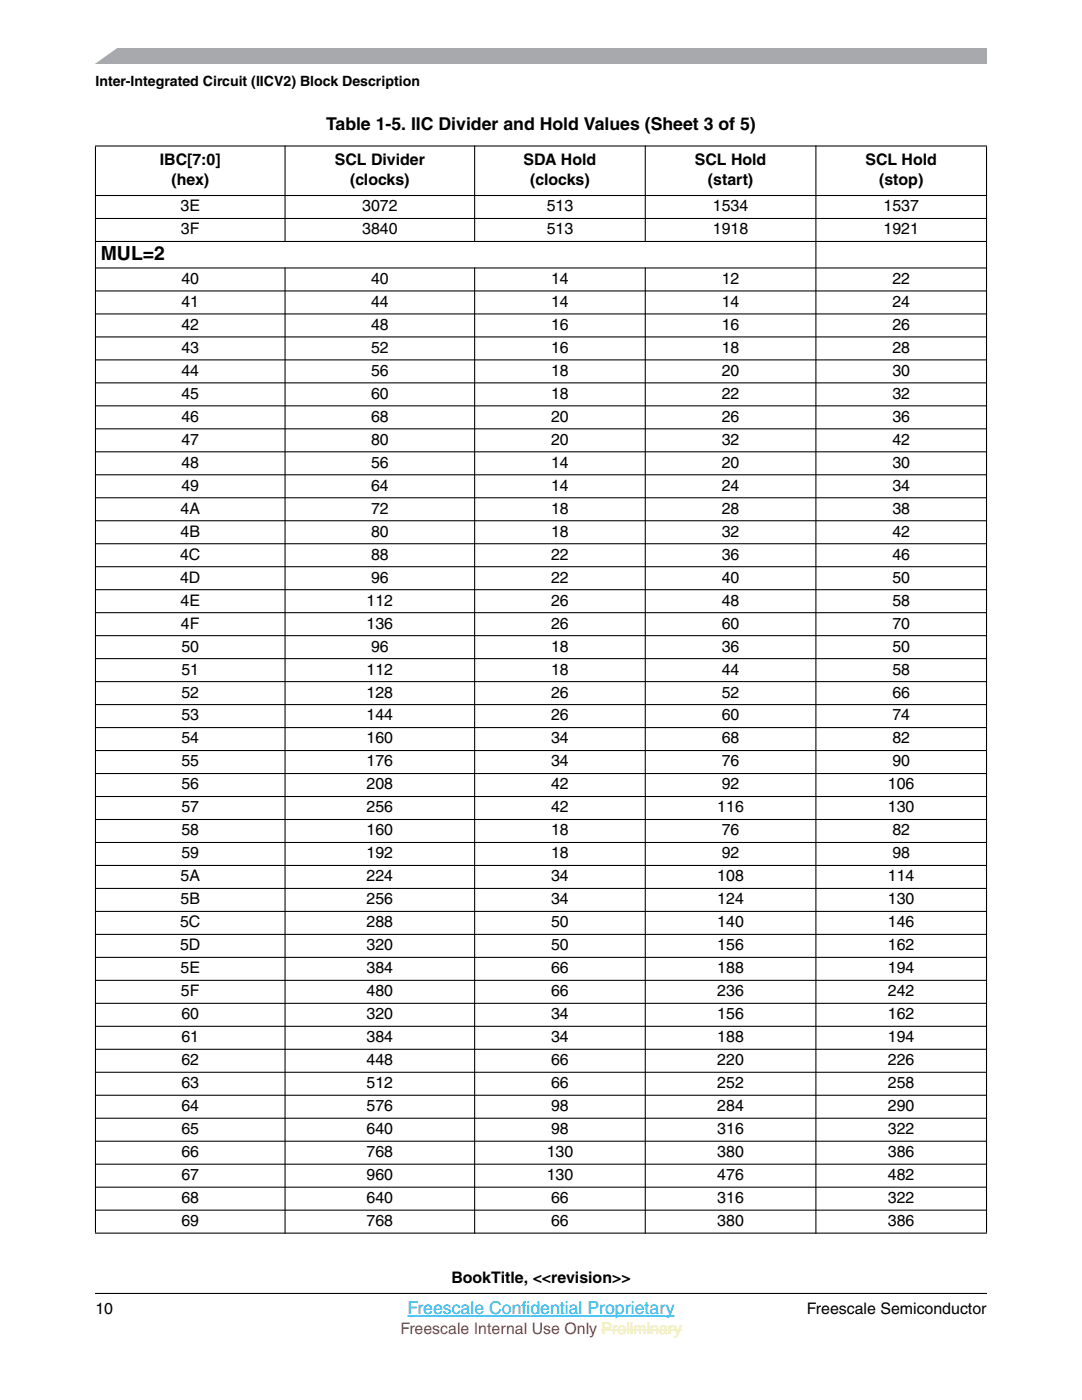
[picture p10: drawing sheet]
<svg xmlns="http://www.w3.org/2000/svg" width="216mm" height="279mm" viewBox="0 0 216 279" stroke-linecap="round" stroke-linejoin="round" font-family="sans-serif">
<defs><g id="words">
<text font-size="3.9" x="20.1" y="51.8">MUL=2</text>
<text font-size="3.5" x="65.1" y="25.8">Table 1-5. IIC Divider and Hold Values (Sheet 3 of 5)</text>
<g font-size="3.5" fill="#00aeef">
<text x="81.3" y="262.3">Freescale Confdential Proprietary</text>
<text x="104.1" y="262.3">i</text>
</g>
<g font-size="3.2">
<text x="31.9" y="33">IBC[7:0]</text>
<text x="66.8" y="33">SCL Divider</text>
<text x="104.5" y="33">SDA Hold</text>
<text x="138.6" y="33">SCL Hold</text>
<text x="172.7" y="33">SCL Hold</text>
<text x="34.2" y="36.9">(hex)</text>
<text x="69.9" y="36.9">(clocks)</text>
<text x="105.8" y="36.9">(clocks)</text>
<text x="141.3" y="36.9">(start)</text>
<text x="175.4" y="36.9">(stop)</text>
<text x="36" y="42.2">3E</text>
<text x="36.1" y="46.8">3F</text>
<text x="72.3" y="46.8">3840</text>
<text x="72.3" y="42.2">3072</text>
<text x="109.1" y="46.8">513</text>
<text x="109.1" y="42.2">513</text>
<text x="142.3" y="46.8">1918</text>
<text x="142.3" y="42.2">1534</text>
<text x="176.3" y="46.8">1921</text>
<text x="176.3" y="42.2">1537</text>
<text x="36.2" y="56.7">40</text>
<text x="74" y="56.7">40</text>
<text x="110" y="56.7">14</text>
<text x="144" y="56.7">12</text>
<text x="178.1" y="56.7">22</text>
<text x="36.2" y="61.2">41</text>
<text x="36.2" y="65.8">42</text>
<text x="74" y="61.2">44</text>
<text x="74" y="65.8">48</text>
<text x="110" y="61.2">14</text>
<text x="110" y="65.8">16</text>
<text x="144" y="61.2">14</text>
<text x="144" y="65.8">16</text>
<text x="178.1" y="61.2">24</text>
<text x="178.1" y="65.8">26</text>
<text x="36.2" y="70.4">43</text>
<text x="74" y="70.4">52</text>
<text x="110" y="70.4">16</text>
<text x="144" y="70.4">18</text>
<text x="178.1" y="70.4">28</text>
<text x="36.2" y="75">44</text>
<text x="74" y="75">56</text>
<text x="110" y="75">18</text>
<text x="144" y="75">20</text>
<text x="178.1" y="75">30</text>
<text x="36.2" y="79.6">45</text>
<text x="74" y="79.6">60</text>
<text x="110" y="79.6">18</text>
<text x="144" y="79.6">22</text>
<text x="178.1" y="79.6">32</text>
<text x="36.2" y="84.2">46</text>
<text x="36.2" y="88.8">47</text>
<text x="74" y="84.2">68</text>
<text x="74" y="88.8">80</text>
<text x="110" y="84.2">20</text>
<text x="110" y="88.8">20</text>
<text x="144" y="84.2">26</text>
<text x="144" y="88.8">32</text>
<text x="178.1" y="84.2">36</text>
<text x="178.1" y="88.8">42</text>
<text x="36.2" y="93.3">48</text>
<text x="74" y="93.3">56</text>
<text x="110" y="93.3">14</text>
<text x="144" y="93.3">20</text>
<text x="178.1" y="93.3">30</text>
<text x="36.2" y="97.9">49</text>
<text x="74" y="97.9">64</text>
<text x="110" y="97.9">14</text>
<text x="144" y="97.9">24</text>
<text x="178.1" y="97.9">34</text>
<text x="36" y="102.5">4A</text>
<text x="36" y="107.1">4B</text>
<text x="74" y="102.5">72</text>
<text x="74" y="107.1">80</text>
<text x="110" y="102.5">18</text>
<text x="110" y="107.1">18</text>
<text x="144" y="102.5">28</text>
<text x="144" y="107.1">32</text>
<text x="178.1" y="102.5">38</text>
<text x="178.1" y="107.1">42</text>
<text x="35.9" y="111.7">4C</text>
<text x="74" y="111.7">88</text>
<text x="110" y="111.7">22</text>
<text x="144" y="111.7">36</text>
<text x="178.1" y="111.7">46</text>
<text x="35.9" y="116.3">4D</text>
<text x="74" y="116.3">96</text>
<text x="110" y="116.3">22</text>
<text x="144" y="116.3">40</text>
<text x="178.1" y="116.3">50</text>
<text x="36" y="120.9">4E</text>
<text x="36.1" y="125.4">4F</text>
<text x="73.1" y="125.4">136</text>
<text x="73.1" y="120.9">112</text>
<text x="110" y="125.4">26</text>
<text x="110" y="120.9">26</text>
<text x="144" y="120.9">48</text>
<text x="144" y="125.4">60</text>
<text x="178.1" y="120.9">58</text>
<text x="178.1" y="125.4">70</text>
<text x="36.2" y="130">50</text>
<text x="74" y="130">96</text>
<text x="110" y="130">18</text>
<text x="144" y="130">36</text>
<text x="178.1" y="130">50</text>
<text x="36.2" y="134.6">51</text>
<text x="73.1" y="134.6">112</text>
<text x="110" y="134.6">18</text>
<text x="144" y="134.6">44</text>
<text x="178.1" y="134.6">58</text>
<text x="36.2" y="139.2">52</text>
<text x="36.2" y="143.8">53</text>
<text x="73.1" y="139.2">128</text>
<text x="73.1" y="143.8">144</text>
<text x="110" y="139.2">26</text>
<text x="110" y="143.8">26</text>
<text x="144" y="139.2">52</text>
<text x="144" y="143.8">60</text>
<text x="178.1" y="139.2">66</text>
<text x="178.1" y="143.8">74</text>
<text x="36.2" y="148.4">54</text>
<text x="73.1" y="148.4">160</text>
<text x="110" y="148.4">34</text>
<text x="144" y="148.4">68</text>
<text x="178.1" y="148.4">82</text>
<text x="36.2" y="153">55</text>
<text x="73.1" y="153">176</text>
<text x="110" y="153">34</text>
<text x="144" y="153">76</text>
<text x="178.1" y="153">90</text>
<text x="36.2" y="157.5">56</text>
<text x="73.1" y="157.5">208</text>
<text x="110" y="157.5">42</text>
<text x="144" y="157.5">92</text>
<text x="177.2" y="157.5">106</text>
<text x="36.2" y="162.1">57</text>
<text x="36.2" y="166.7">58</text>
<text x="73.1" y="162.1">256</text>
<text x="73.1" y="166.7">160</text>
<text x="110" y="162.1">42</text>
<text x="110" y="166.7">18</text>
<text x="143.1" y="162.1">116</text>
<text x="144" y="166.7">76</text>
<text x="177.2" y="162.1">130</text>
<text x="178.1" y="166.7">82</text>
<text x="36.2" y="171.3">59</text>
<text x="73.1" y="171.3">192</text>
<text x="110" y="171.3">18</text>
<text x="144" y="171.3">92</text>
<text x="178.1" y="171.3">98</text>
<text x="36" y="175.9">5A</text>
<text x="73.1" y="175.9">224</text>
<text x="110" y="175.9">34</text>
<text x="143.1" y="175.9">108</text>
<text x="177.2" y="175.9">114</text>
<text x="35.9" y="185.1">5C</text>
<text x="36" y="180.5">5B</text>
<text x="73.1" y="185.1">288</text>
<text x="73.1" y="180.5">256</text>
<text x="110" y="185.1">50</text>
<text x="110" y="180.5">34</text>
<text x="143.1" y="185.1">140</text>
<text x="143.1" y="180.5">124</text>
<text x="177.2" y="185.1">146</text>
<text x="177.2" y="180.5">130</text>
<text x="35.9" y="189.7">5D</text>
<text x="73.1" y="189.7">320</text>
<text x="110" y="189.7">50</text>
<text x="143.1" y="189.7">156</text>
<text x="177.2" y="189.7">162</text>
<text x="36" y="194.2">5E</text>
<text x="73.1" y="194.2">384</text>
<text x="110" y="194.2">66</text>
<text x="143.1" y="194.2">188</text>
<text x="177.2" y="194.2">194</text>
<text x="36.1" y="198.8">5F</text>
<text x="36.2" y="203.4">60</text>
<text x="73.1" y="198.8">480</text>
<text x="73.1" y="203.4">320</text>
<text x="110" y="198.8">66</text>
<text x="110" y="203.4">34</text>
<text x="143.1" y="198.8">236</text>
<text x="143.1" y="203.4">156</text>
<text x="177.2" y="198.8">242</text>
<text x="177.2" y="203.4">162</text>
<text x="36.2" y="208">61</text>
<text x="73.1" y="208">384</text>
<text x="110" y="208">34</text>
<text x="143.1" y="208">188</text>
<text x="177.2" y="208">194</text>
<text x="36.2" y="212.6">62</text>
<text x="73.1" y="212.6">448</text>
<text x="110" y="212.6">66</text>
<text x="143.1" y="212.6">220</text>
<text x="177.2" y="212.6">226</text>
<text x="36.2" y="217.2">63</text>
<text x="36.2" y="221.8">64</text>
<text x="73.1" y="217.2">512</text>
<text x="73.1" y="221.8">576</text>
<text x="110" y="217.2">66</text>
<text x="110" y="221.8">98</text>
<text x="143.1" y="217.2">252</text>
<text x="143.1" y="221.8">284</text>
<text x="177.2" y="217.2">258</text>
<text x="177.2" y="221.8">290</text>
<text x="36.2" y="226.3">65</text>
<text x="73.1" y="226.3">640</text>
<text x="110" y="226.3">98</text>
<text x="143.1" y="226.3">316</text>
<text x="177.2" y="226.3">322</text>
<text x="36.2" y="230.9">66</text>
<text x="73.1" y="230.9">768</text>
<text x="109.1" y="230.9">130</text>
<text x="143.1" y="230.9">380</text>
<text x="177.2" y="230.9">386</text>
<text x="36.2" y="235.5">67</text>
<text x="73.1" y="235.5">960</text>
<text x="109.1" y="235.5">130</text>
<text x="143.1" y="235.5">476</text>
<text x="177.2" y="235.5">482</text>
<text x="36.2" y="240.1">68</text>
<text x="36.2" y="244.7">69</text>
<text x="73.1" y="240.1">640</text>
<text x="73.1" y="244.7">768</text>
<text x="110" y="240.1">66</text>
<text x="110" y="244.7">66</text>
<text x="143.1" y="240.1">316</text>
<text x="143.1" y="244.7">380</text>
<text x="177.2" y="240.1">322</text>
<text x="177.2" y="244.7">386</text>
<text x="90.1" y="256.1">BookTitle, &lt;&lt;revision&gt;&gt;</text>
<text x="19" y="262.3">10</text>
<text x="161" y="262.3">Freescale Semiconductor</text>
</g>
<text font-size="3.2" fill="#ed1c24" x="79.9" y="266.2">Freescale Internal Use Only Preliminary</text>
<text font-size="2.8" x="19" y="17.2">Inter-Integrated Circuit (IICV2) Block Description</text>
</g></defs>
<path d="M19 9.5h177.8v3.2h-177.8z" fill="#a7a9ac"/>
<g fill="#fff">
<path d="M17.1 9.2h6.8l-5.3 3.8h-1.5z"/>
<path d="M19 258.1h177.8z"/>
</g>
<path d="M19 257.2h177.8v2.3h-177.8z" fill="#fff"/>
<path d="M19 258.1h177.8" fill="none" stroke="#000" stroke-width=".21"/>
<path d="M81.3 262.6h53.3" fill="none" stroke="#00aeef" stroke-width=".21"/>
<path d="M120 265.4h16" fill="none" stroke="#fff200" stroke-width=".2"/>
<g fill="#000" stroke="#000" stroke-width=".21">
<path d="M19 29.1h177.9zM19 39h177.9zM56.9 29.1v19.2zM94.7 29.1v19.2zM128.8 29.1v19.2zM19 43.6h177.9zM19 48.2h177.9zM19 53.5h177.9zM19 58.1h177.9zM19 62.7h177.9zM19 67.2h177.9zM19 71.8h177.9z"/>
<path d="M19 76.4h177.9zM19 81h177.9zM19 85.6h177.9zM19 90.2h177.9zM19 94.8h177.9zM19 99.3h177.9zM19 103.9h177.9zM19 108.5h177.9zM19 113.1h177.9zM19 117.7h177.9zM19 122.3h177.9zM19 126.9h177.9z"/>
<path d="M19 131.4h177.9zM19 136h177.9zM19 140.6h177.9zM19 145.2h177.9zM19 149.8h177.9zM19 154.4h177.9zM19 159h177.9zM19 163.5h177.9zM19 168.1h177.9zM19 172.7h177.9zM19 177.3h177.9zM19 181.9h177.9z"/>
<path d="M19 186.5h177.9zM19 191.1h177.9zM19 195.7h177.9zM19 200.2h177.9zM19 204.8h177.9zM19 209.4h177.9zM19 214h177.9zM19 218.6h177.9zM19 223.2h177.9zM19 227.8h177.9zM19 232.3h177.9zM19 236.9h177.9z"/>
<path d="M19 29.2v216.8zM56.9 53.4v192.8zM94.7 53.4v192.8zM128.8 53.4v192.8zM162.8 29.1v217.1zM196.8 29.2v216.8zM19 241.5h177.9zM19 246.1h177.9z"/>
</g>
<use href="#words"/>
</svg>
